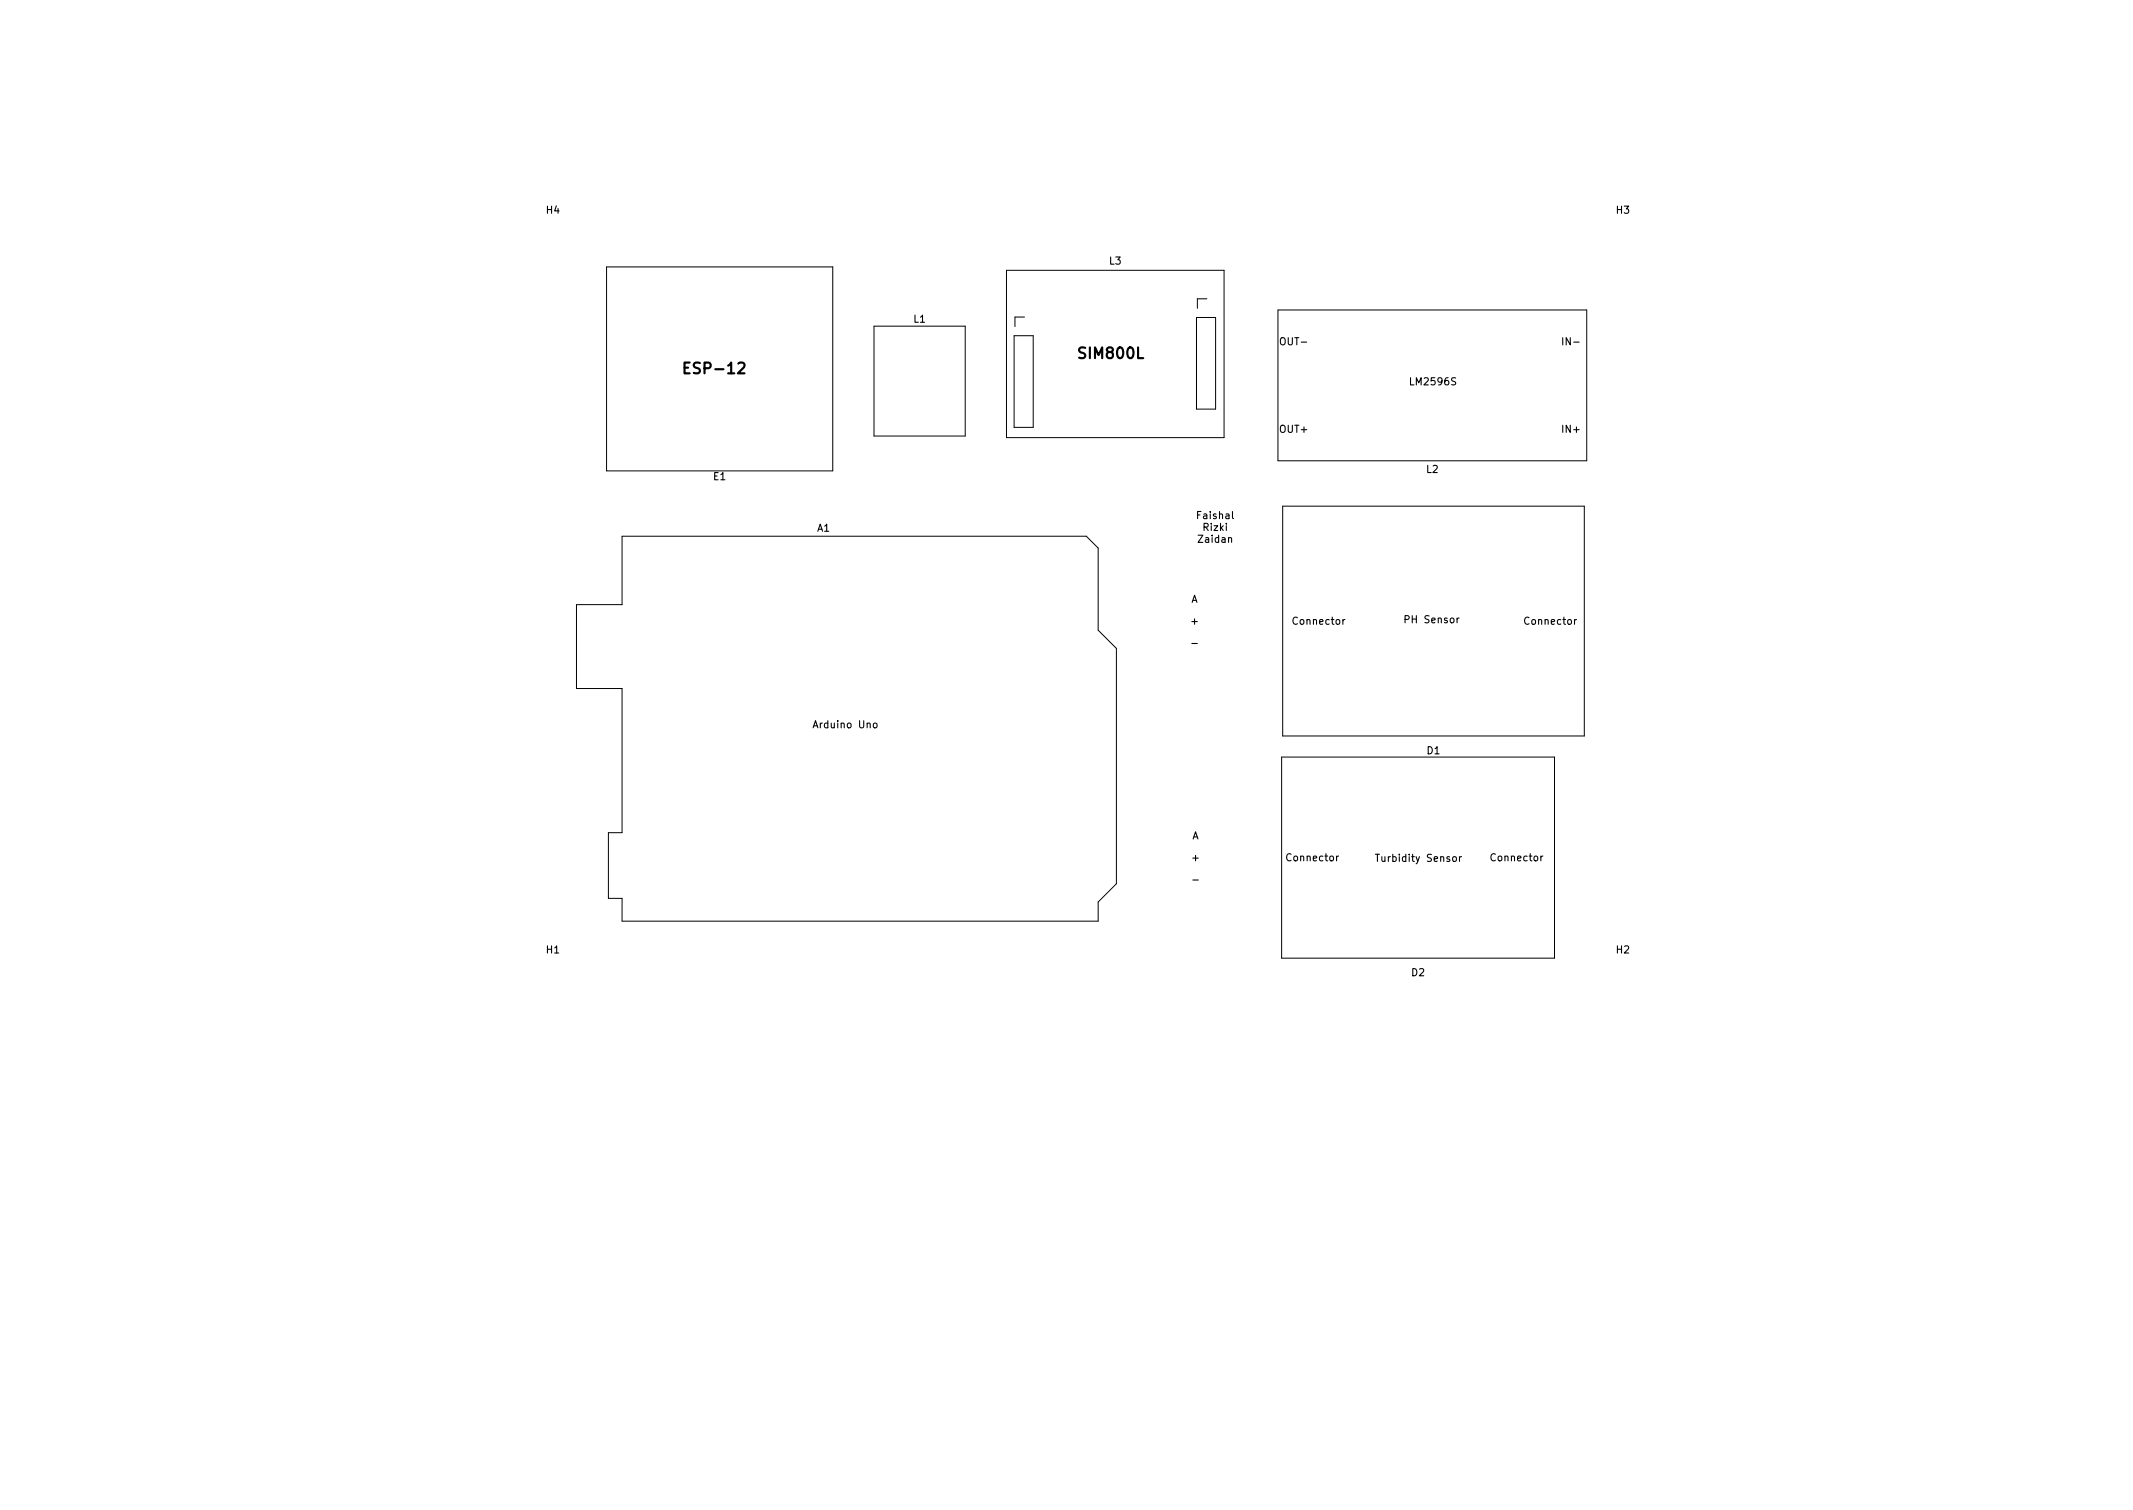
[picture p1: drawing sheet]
<svg xmlns="http://www.w3.org/2000/svg" width="297mm" height="210mm" viewBox="0 0 297 210" stroke-linecap="round" stroke-linejoin="round" font-family="sans-serif">
<defs><g id="words">
<g font-size="2.1">
<text x="95.9" y="52.1">ESP-12</text>
<text x="150.4" y="49.9">SIM800L</text>
</g>
<g font-size="1.4">
<text x="76.1" y="29.7">H4</text>
<text x="225.1" y="29.7">H3</text>
<text x="154.5" y="36.8">L3</text>
<text x="127.3" y="44.9">L1</text>
<text x="178.5" y="48.1">OUT-</text>
<text x="196.5" y="53.6">LM2596S</text>
<text x="217.8" y="48.1">IN-</text>
<text x="178.3" y="60.3">OUT+</text>
<text x="198.7" y="65.8">L2</text>
<text x="217.7" y="60.3">IN+</text>
<text x="99.4" y="66.9">E1</text>
<text x="113.8" y="74">A1</text>
<text x="166.8" y="72.3">Faishal</text>
<text x="167" y="75.6">Zaidan</text>
<text x="167.6" y="73.9">Rizki</text>
<text x="165.9" y="83.9">A</text>
<text x="165.9" y="87">+</text>
<text x="180.1" y="87">Connector</text>
<text x="195.8" y="86.8">PH Sensor</text>
<text x="212.4" y="87">Connector</text>
<text x="166.1" y="90">-</text>
<text x="113.5" y="101.4">Arduino Uno</text>
<text x="198.7" y="105">D1</text>
<text x="166" y="116.9">A</text>
<text x="166.1" y="119.9">+</text>
<text x="179.3" y="119.9">Connector</text>
<text x="192" y="120">Turbidity Sensor</text>
<text x="207.7" y="119.9">Connector</text>
<text x="166.3" y="123">-</text>
<text x="76.1" y="132.7">H1</text>
<text x="196.6" y="135.9">D2</text>
<text x="225.1" y="132.7">H2</text>
</g>
</g></defs>
<path d="M203.5 119.3l-.3 .2" fill="none" stroke="#000" stroke-width=".15"/>
<path d="M84.5 37.2h31.5v28.4h-31.5zM140.2 37.6h30.3v23.3h-30.3zM121.7 45.4h12.7v15.3h-12.7zM141.2 46.7h2.7v12.8h-2.7zM142.7 44.1h-1.4v1.4M166.6 44.2h2.7v12.8h-2.7zM168.1 41.6h-1.4v1.3M178 43.2h43v21h-43zM86.6 74.7h64.7l1.6 1.6v11.4l2.6 2.6v32.8l-2.6 2.5v2.7h-66.3v-3.2h-1.9v-9.2h1.9v-20h-6.3v-11.7h6.3zM178.6 70.5h42v32h-42zM178.5 105.4h38v28h-38z" fill="none" stroke="#000" stroke-width=".14"/>
<use href="#words"/>
</svg>
